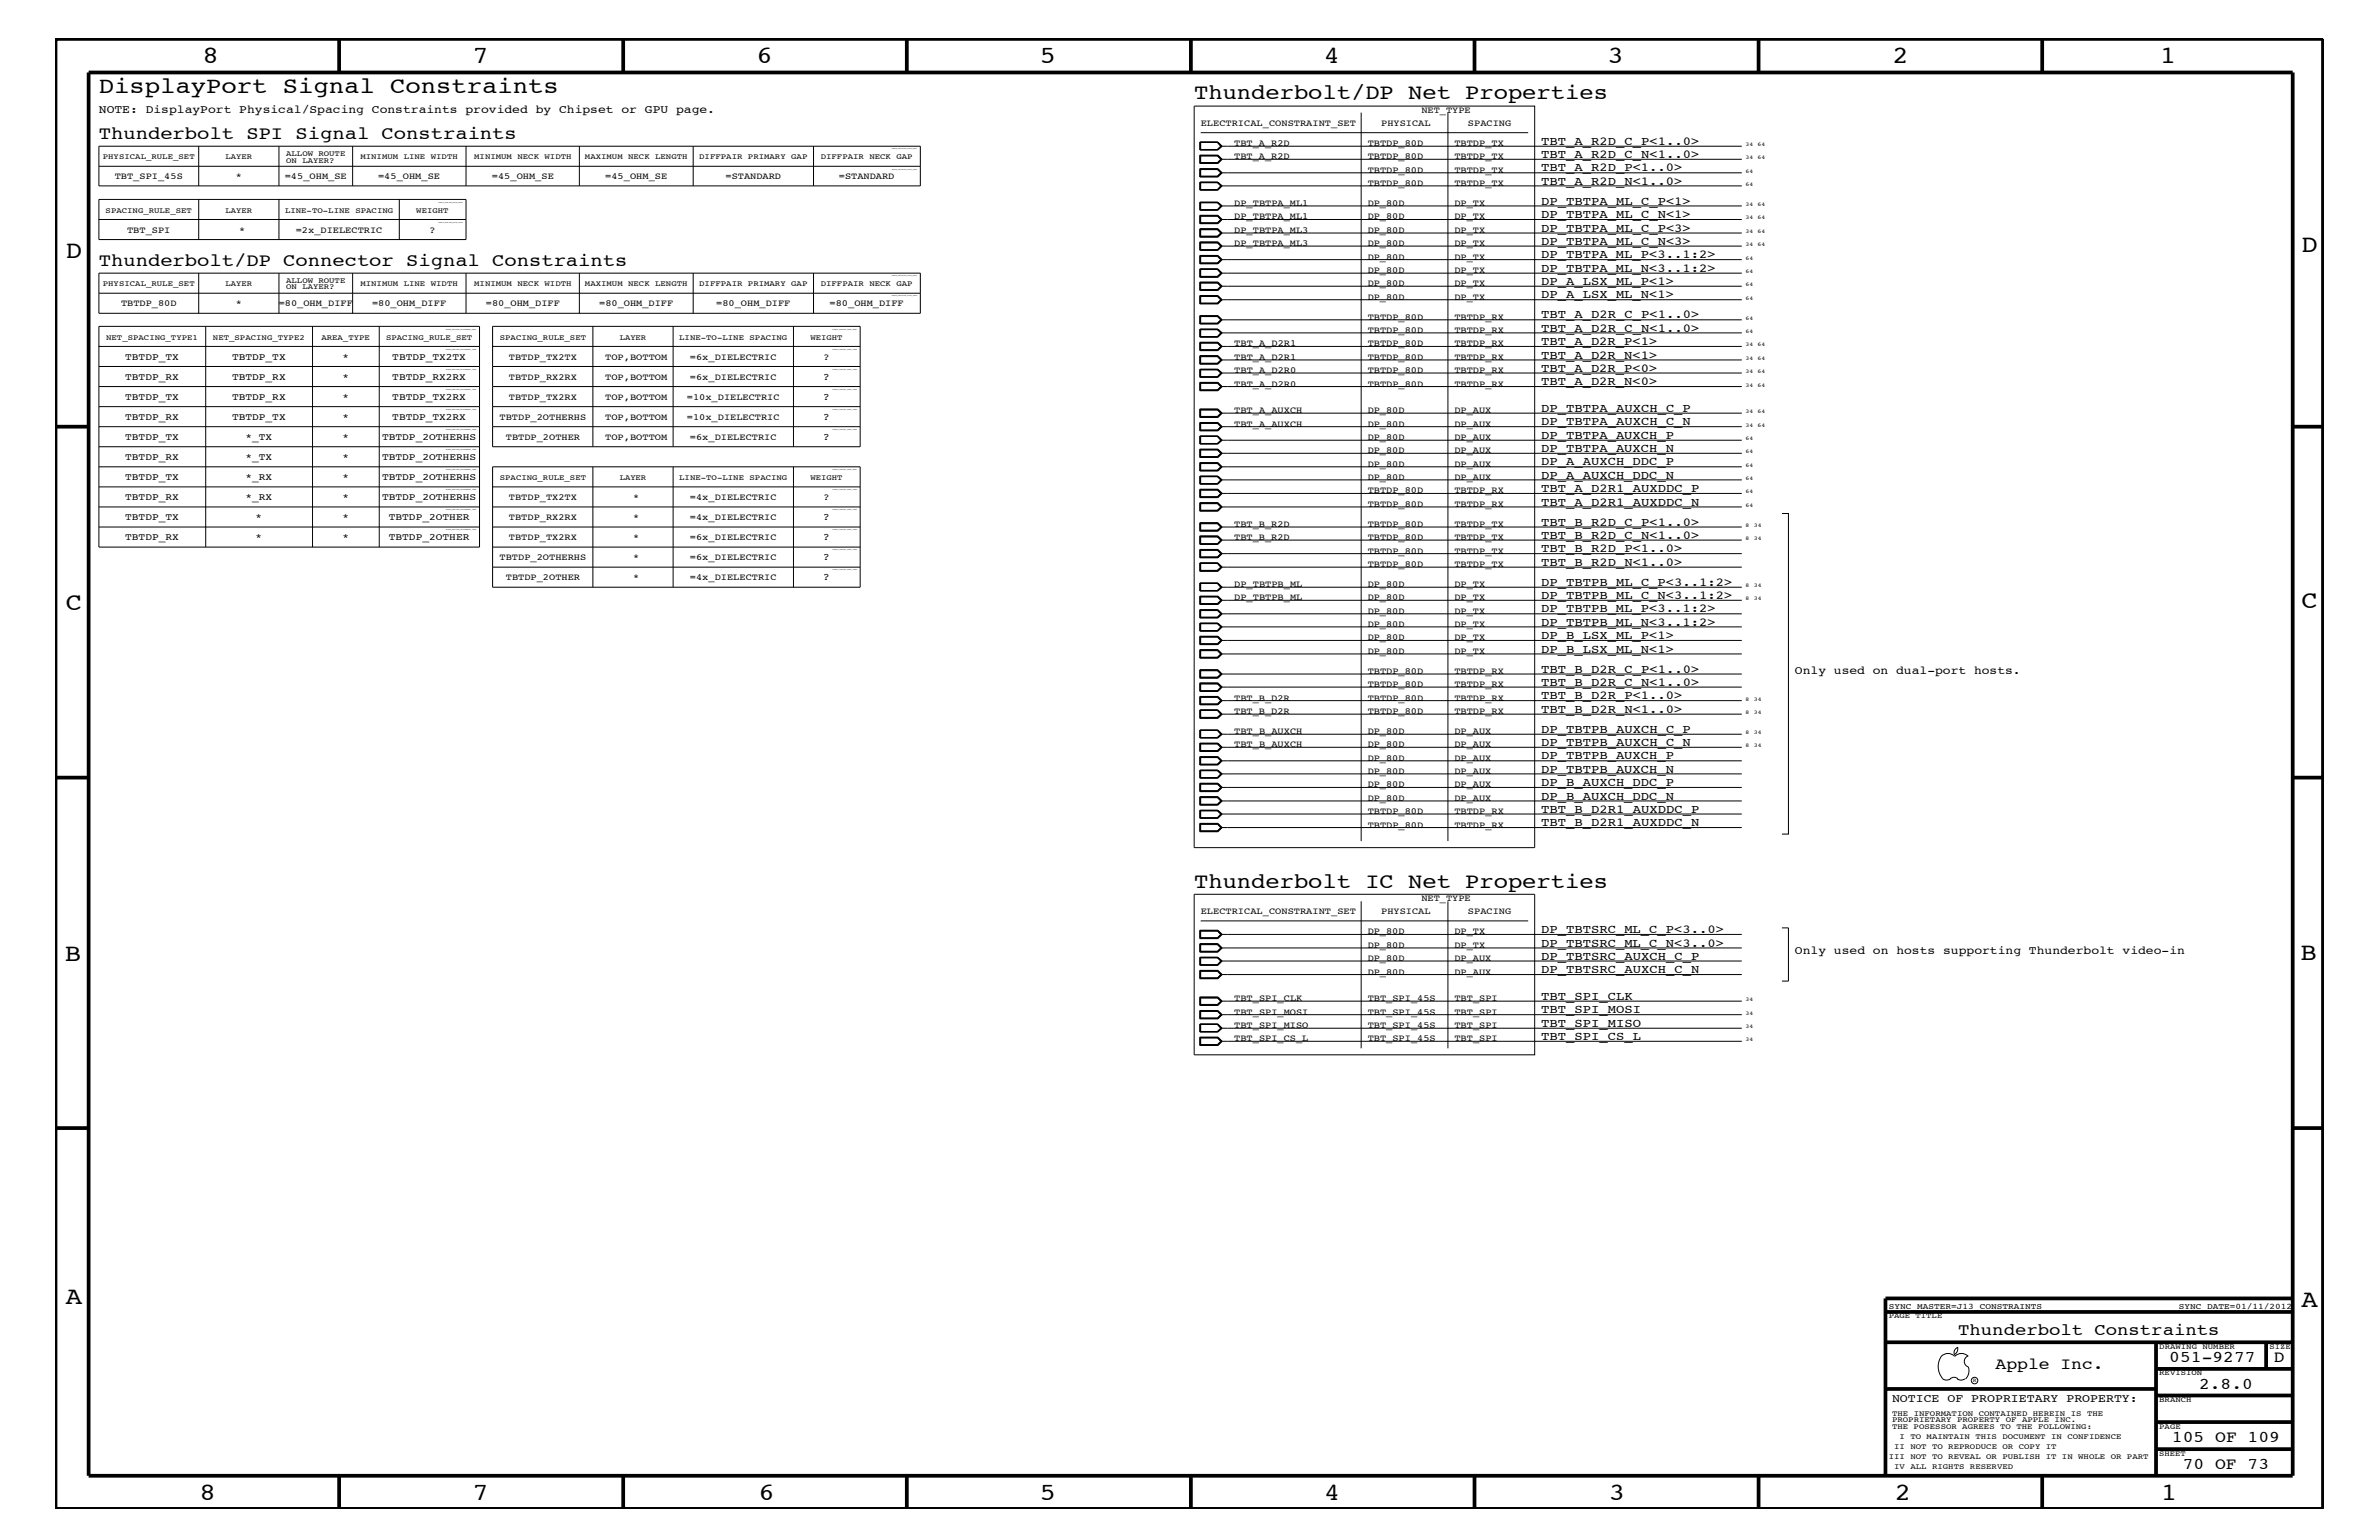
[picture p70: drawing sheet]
<svg xmlns="http://www.w3.org/2000/svg" width="432mm" height="279mm" viewBox="0 0 432 279" stroke-linecap="round" stroke-linejoin="round" font-family="sans-serif">
<defs><g id="words">
<g font-size="4.5">
<text x="36.7" y="11.5">8</text>
<text x="85.8" y="11.5">7</text>
<text x="137.3" y="11.5">6</text>
<text x="188.7" y="11.5">5</text>
<text x="240.3" y="11.5">4</text>
<text x="291.8" y="11.5">3</text>
<text x="343.5" y="11.5">2</text>
<text x="392" y="11.5">1</text>
<text x="11.9" y="46.8">D</text>
<text x="417.7" y="45.7">D</text>
<text x="11.9" y="110.6">C</text>
<text x="417.7" y="110.3">C</text>
<text x="11.8" y="174.3">B</text>
<text x="417.6" y="174.2">B</text>
<text x="11.9" y="236.7">A</text>
<text x="417.7" y="237.1">A</text>
<text x="36.2" y="272.1">8</text>
<text x="85.8" y="272.1">7</text>
<text x="137.7" y="272.1">6</text>
<text x="188.7" y="272.1">5</text>
<text x="240.4" y="272.1">4</text>
<text x="292" y="272.1">3</text>
<text x="343.9" y="272.1">2</text>
<text x="392.2" y="272.1">1</text>
</g>
<text font-size="4.1" x="17.9" y="16.8">DisplayPort Signal Constraints</text>
<g font-size="3.9">
<text x="216.7" y="18">Thunderbolt/DP Net Properties</text>
<text x="216.7" y="161.1">Thunderbolt IC Net Properties</text>
</g>
<g font-size="3.3">
<text x="17.9" y="25.3">Thunderbolt SPI Signal Constraints</text>
<text x="17.9" y="48.3">Thunderbolt/DP Connector Signal Constraints</text>
</g>
<g font-size="3">
<text x="355.4" y="242.3">Thunderbolt Constraints</text>
<text x="362.2" y="248.4">Apple Inc.</text>
<text x="393.7" y="247.1">051-9277</text>
<text x="399.2" y="252">2.8.0</text>
<text x="412.7" y="247.1">D</text>
<text x="394.2" y="261.6">105 OF 109</text>
<text x="396.2" y="266.6">70 OF 73</text>
</g>
<g font-size="2.2">
<text x="279.7" y="26.3">TBT_A_R2D_C_P&lt;1..0&gt;</text>
<text x="279.7" y="28.6">TBT_A_R2D_C_N&lt;1..0&gt;</text>
<text x="279.7" y="33.6">TBT_A_R2D_N&lt;1..0&gt;</text>
<text x="279.7" y="31.1">TBT_A_R2D_P&lt;1..0&gt;</text>
<text x="279.7" y="39.6">DP_TBTPA_ML_C_N&lt;1&gt;</text>
<text x="279.7" y="37.2">DP_TBTPA_ML_C_P&lt;1&gt;</text>
<text x="279.7" y="42">DP_TBTPA_ML_C_P&lt;3&gt;</text>
<text x="279.7" y="44.4">DP_TBTPA_ML_C_N&lt;3&gt;</text>
<text x="279.7" y="46.8">DP_TBTPA_ML_P&lt;3..1:2&gt;</text>
<text x="279.7" y="51.7">DP_A_LSX_ML_P&lt;1&gt;</text>
<text x="279.7" y="49.3">DP_TBTPA_ML_N&lt;3..1:2&gt;</text>
<text x="279.7" y="57.8">TBT_A_D2R_C_P&lt;1..0&gt;</text>
<text x="279.7" y="54.1">DP_A_LSX_ML_N&lt;1&gt;</text>
<text x="279.7" y="62.6">TBT_A_D2R_P&lt;1&gt;</text>
<text x="279.7" y="65.1">TBT_A_D2R_N&lt;1&gt;</text>
<text x="279.7" y="60.2">TBT_A_D2R_C_N&lt;1..0&gt;</text>
<text x="279.7" y="67.5">TBT_A_D2R_P&lt;0&gt;</text>
<text x="279.7" y="69.9">TBT_A_D2R_N&lt;0&gt;</text>
<text x="279.7" y="74.7">DP_TBTPA_AUXCH_C_P</text>
<text x="279.7" y="77.2">DP_TBTPA_AUXCH_C_N</text>
<text x="279.7" y="79.6">DP_TBTPA_AUXCH_P</text>
<text x="279.7" y="82">DP_TBTPA_AUXCH_N</text>
<text x="279.7" y="84.4">DP_A_AUXCH_DDC_P</text>
<text x="279.7" y="89.3">TBT_A_D2R1_AUXDDC_P</text>
<text x="279.7" y="86.9">DP_A_AUXCH_DDC_N</text>
<text x="279.7" y="91.7">TBT_A_D2R1_AUXDDC_N</text>
<text x="279.7" y="95.4">TBT_B_R2D_C_P&lt;1..0&gt;</text>
<text x="279.7" y="97.7">TBT_B_R2D_C_N&lt;1..0&gt;</text>
<text x="279.7" y="100.2">TBT_B_R2D_P&lt;1..0&gt;</text>
<text x="279.7" y="102.6">TBT_B_R2D_N&lt;1..0&gt;</text>
<text x="279.7" y="106.3">DP_TBTPB_ML_C_P&lt;3..1:2&gt;</text>
<text x="279.7" y="111.1">DP_TBTPB_ML_P&lt;3..1:2&gt;</text>
<text x="279.7" y="108.7">DP_TBTPB_ML_C_N&lt;3..1:2&gt;</text>
<text x="279.7" y="113.6">DP_TBTPB_ML_N&lt;3..1:2&gt;</text>
<text x="279.7" y="118.4">DP_B_LSX_ML_N&lt;1&gt;</text>
<text x="279.7" y="115.9">DP_B_LSX_ML_P&lt;1&gt;</text>
<text x="279.7" y="122">TBT_B_D2R_C_P&lt;1..0&gt;</text>
<text x="279.7" y="124.4">TBT_B_D2R_C_N&lt;1..0&gt;</text>
<text x="279.7" y="126.9">TBT_B_D2R_P&lt;1..0&gt;</text>
<text x="279.7" y="129.3">TBT_B_D2R_N&lt;1..0&gt;</text>
<text x="279.7" y="133">DP_TBTPB_AUXCH_C_P</text>
<text x="279.7" y="135.3">DP_TBTPB_AUXCH_C_N</text>
<text x="279.7" y="137.8">DP_TBTPB_AUXCH_P</text>
<text x="279.7" y="142.6">DP_B_AUXCH_DDC_P</text>
<text x="279.7" y="140.2">DP_TBTPB_AUXCH_N</text>
<text x="279.7" y="145.1">DP_B_AUXCH_DDC_N</text>
<text x="279.7" y="147.5">TBT_B_D2R1_AUXDDC_P</text>
<text x="279.7" y="149.9">TBT_B_D2R1_AUXDDC_N</text>
<text x="279.7" y="169.3">DP_TBTSRC_ML_C_P&lt;3..0&gt;</text>
<text x="279.7" y="171.7">DP_TBTSRC_ML_C_N&lt;3..0&gt;</text>
<text x="279.7" y="174.2">DP_TBTSRC_AUXCH_C_P</text>
<text x="279.7" y="176.6">DP_TBTSRC_AUXCH_C_N</text>
<text x="279.7" y="181.4">TBT_SPI_CLK</text>
<text x="279.7" y="183.8">TBT_SPI_MOSI</text>
<text x="279.7" y="186.3">TBT_SPI_MISO</text>
<text x="279.7" y="188.7">TBT_SPI_CS_L</text>
</g>
<g font-size="2.1">
<text x="17.9" y="20.4">NOTE: DisplayPort Physical/Spacing Constraints provided by Chipset or GPU page.</text>
<text x="325.8" y="122.3">Only used on dual-port hosts.</text>
<text x="325.8" y="173.2">Only used on hosts supporting Thunderbolt video-in</text>
<text x="343.4" y="254.4">NOTICE OF PROPRIETARY PROPERTY:</text>
</g>
<g font-size="1.9">
<text x="149.4" y="68.9">?</text>
<text x="149.4" y="72.6">?</text>
<text x="149.4" y="76.2">?</text>
<text x="149.4" y="79.9">?</text>
<text x="149.4" y="94.3">?</text>
<text x="149.4" y="98">?</text>
<text x="149.4" y="101.6">?</text>
<text x="149.4" y="105.3">?</text>
</g>
<g font-size="1.8">
<text x="22.7" y="65.3">TBTDP_TX</text>
<text x="42.1" y="65.3">TBTDP_TX</text>
<text x="62.1" y="65.3">*</text>
<text x="71.2" y="65.3">TBTDP_TX2TX</text>
<text x="22.7" y="68.9">TBTDP_RX</text>
<text x="42.1" y="68.9">TBTDP_RX</text>
<text x="62.1" y="68.9">*</text>
<text x="71.2" y="68.9">TBTDP_RX2RX</text>
<text x="22.7" y="72.6">TBTDP_TX</text>
<text x="22.7" y="76.2">TBTDP_RX</text>
<text x="42.1" y="76.2">TBTDP_TX</text>
<text x="42.1" y="72.6">TBTDP_RX</text>
<text x="62.1" y="72.6">*</text>
<text x="62.1" y="76.2">*</text>
<text x="71.2" y="72.6">TBTDP_TX2RX</text>
<text x="71.2" y="76.2">TBTDP_TX2RX</text>
<text x="22.7" y="79.9">TBTDP_TX</text>
<text x="22.7" y="83.5">TBTDP_RX</text>
<text x="44.6" y="79.9">*_TX</text>
<text x="44.6" y="83.5">*_TX</text>
<text x="62.1" y="79.9">*</text>
<text x="62.1" y="83.5">*</text>
<text x="69.3" y="79.9">TBTDP_2OTHERHS</text>
<text x="69.3" y="83.5">TBTDP_2OTHERHS</text>
<text x="22.7" y="87.1">TBTDP_TX</text>
<text x="44.6" y="87.1">*_RX</text>
<text x="62.1" y="87.1">*</text>
<text x="69.3" y="87.1">TBTDP_2OTHERHS</text>
<text x="22.7" y="94.3">TBTDP_TX</text>
<text x="22.7" y="90.7">TBTDP_RX</text>
<text x="44.6" y="90.7">*_RX</text>
<text x="46.4" y="94.3">*</text>
<text x="62.1" y="94.3">*</text>
<text x="62.1" y="90.7">*</text>
<text x="69.3" y="90.7">TBTDP_2OTHERHS</text>
<text x="70.6" y="94.3">TBTDP_2OTHER</text>
<text x="22.7" y="98">TBTDP_RX</text>
<text x="46.4" y="98">*</text>
<text x="62.1" y="98">*</text>
<text x="70.6" y="98">TBTDP_2OTHER</text>
</g>
<g font-size="1.7">
<text x="217.9" y="22.9">ELECTRICAL_CONSTRAINT_SET</text>
<text x="250.7" y="22.9">PHYSICAL</text>
<text x="258" y="20.4">NET_TYPE</text>
<text x="266.4" y="22.9">SPACING</text>
<text x="224" y="26.5">TBT_A_R2D</text>
<text x="224" y="28.9">TBT_A_R2D</text>
<text x="248.2" y="26.5">TBTDP_80D</text>
<text x="248.2" y="28.9">TBTDP_80D</text>
<text x="264" y="26.5">TBTDP_TX</text>
<text x="264" y="28.9">TBTDP_TX</text>
<text x="20.8" y="32.5">TBT_SPI_45S</text>
<text x="42.8" y="32.5">*</text>
<text x="51.7" y="32.5">=45_OHM_SE</text>
<text x="68.6" y="32.5">=45_OHM_SE</text>
<text x="89.3" y="32.5">=45_OHM_SE</text>
<text x="109.9" y="32.5">=45_OHM_SE</text>
<text x="131.7" y="32.5">=STANDARD</text>
<text x="152.3" y="32.5">=STANDARD</text>
<text x="248.2" y="33.7">TBTDP_80D</text>
<text x="248.2" y="31.4">TBTDP_80D</text>
<text x="264" y="33.7">TBTDP_TX</text>
<text x="264" y="31.4">TBTDP_TX</text>
<text x="224" y="39.8">DP_TBTPA_ML1</text>
<text x="224" y="37.4">DP_TBTPA_ML1</text>
<text x="248.2" y="39.8">DP_80D</text>
<text x="248.2" y="37.4">DP_80D</text>
<text x="264" y="39.8">DP_TX</text>
<text x="264" y="37.4">DP_TX</text>
<text x="23.1" y="42.3">TBT_SPI</text>
<text x="43.4" y="42.3">*</text>
<text x="53.7" y="42.3">=2x_DIELECTRIC</text>
<text x="77.9" y="42.3">?</text>
<text x="224" y="42.3">DP_TBTPA_ML3</text>
<text x="224" y="44.6">DP_TBTPA_ML3</text>
<text x="248.2" y="42.3">DP_80D</text>
<text x="248.2" y="44.6">DP_80D</text>
<text x="248.2" y="47.1">DP_80D</text>
<text x="264" y="42.3">DP_TX</text>
<text x="264" y="44.6">DP_TX</text>
<text x="264" y="47.1">DP_TX</text>
<text x="248.2" y="51.9">DP_80D</text>
<text x="248.2" y="49.6">DP_80D</text>
<text x="264" y="51.9">DP_TX</text>
<text x="264" y="49.6">DP_TX</text>
<text x="22" y="55.6">TBTDP_80D</text>
<text x="42.8" y="55.6">*</text>
<text x="50.6" y="55.6">=80_OHM_DIFF</text>
<text x="67.5" y="55.6">=80_OHM_DIFF</text>
<text x="88.2" y="55.6">=80_OHM_DIFF</text>
<text x="108.8" y="55.6">=80_OHM_DIFF</text>
<text x="130" y="55.6">=80_OHM_DIFF</text>
<text x="150.6" y="55.6">=80_OHM_DIFF</text>
<text x="248.2" y="58">TBTDP_80D</text>
<text x="248.2" y="54.4">DP_80D</text>
<text x="264" y="58">TBTDP_RX</text>
<text x="264" y="54.4">DP_TX</text>
<text x="92.4" y="65.3">TBTDP_TX2TX</text>
<text x="109.9" y="65.3">TOP,BOTTOM</text>
<text x="125.2" y="65.3">=6x_DIELECTRIC</text>
<text x="149.5" y="65.3">?</text>
<text x="224" y="62.9">TBT_A_D2R1</text>
<text x="224" y="65.3">TBT_A_D2R1</text>
<text x="248.2" y="62.9">TBTDP_80D</text>
<text x="248.2" y="65.3">TBTDP_80D</text>
<text x="248.2" y="60.4">TBTDP_80D</text>
<text x="264" y="62.9">TBTDP_RX</text>
<text x="264" y="65.3">TBTDP_RX</text>
<text x="264" y="60.4">TBTDP_RX</text>
<text x="92.4" y="68.9">TBTDP_RX2RX</text>
<text x="109.9" y="68.9">TOP,BOTTOM</text>
<text x="125.2" y="68.9">=6x_DIELECTRIC</text>
<text x="224" y="67.7">TBT_A_D2R0</text>
<text x="224" y="70.1">TBT_A_D2R0</text>
<text x="248.2" y="67.7">TBTDP_80D</text>
<text x="248.2" y="70.1">TBTDP_80D</text>
<text x="264" y="67.7">TBTDP_RX</text>
<text x="264" y="70.1">TBTDP_RX</text>
<text x="90.7" y="76.2">TBTDP_2OTHERHS</text>
<text x="92.4" y="72.6">TBTDP_TX2RX</text>
<text x="109.9" y="72.6">TOP,BOTTOM</text>
<text x="109.9" y="76.2">TOP,BOTTOM</text>
<text x="124.7" y="72.6">=10x_DIELECTRIC</text>
<text x="124.7" y="76.2">=10x_DIELECTRIC</text>
<text x="224" y="75">TBT_A_AUXCH</text>
<text x="224" y="77.4">TBT_A_AUXCH</text>
<text x="248.2" y="77.4">DP_80D</text>
<text x="248.2" y="75">DP_80D</text>
<text x="264" y="75">DP_AUX</text>
<text x="264" y="77.4">DP_AUX</text>
<text x="91.8" y="79.9">TBTDP_2OTHER</text>
<text x="109.9" y="79.9">TOP,BOTTOM</text>
<text x="125.2" y="79.9">=6x_DIELECTRIC</text>
<text x="248.2" y="79.9">DP_80D</text>
<text x="248.2" y="82.2">DP_80D</text>
<text x="264" y="79.9">DP_AUX</text>
<text x="264" y="82.2">DP_AUX</text>
<text x="248.2" y="87.1">DP_80D</text>
<text x="248.2" y="84.7">DP_80D</text>
<text x="248.2" y="89.5">TBTDP_80D</text>
<text x="264" y="89.5">TBTDP_RX</text>
<text x="264" y="87.1">DP_AUX</text>
<text x="264" y="84.7">DP_AUX</text>
<text x="92.4" y="90.7">TBTDP_TX2TX</text>
<text x="92.4" y="94.3">TBTDP_RX2RX</text>
<text x="114.9" y="90.7">*</text>
<text x="114.9" y="94.3">*</text>
<text x="125.2" y="90.7">=4x_DIELECTRIC</text>
<text x="125.2" y="94.3">=4x_DIELECTRIC</text>
<text x="149.5" y="90.7">?</text>
<text x="224" y="95.6">TBT_B_R2D</text>
<text x="248.2" y="92">TBTDP_80D</text>
<text x="248.2" y="95.6">TBTDP_80D</text>
<text x="264" y="95.6">TBTDP_TX</text>
<text x="264" y="92">TBTDP_RX</text>
<text x="90.7" y="101.6">TBTDP_2OTHERHS</text>
<text x="92.4" y="98">TBTDP_TX2RX</text>
<text x="114.9" y="98">*</text>
<text x="114.9" y="101.6">*</text>
<text x="125.2" y="98">=6x_DIELECTRIC</text>
<text x="125.2" y="101.6">=6x_DIELECTRIC</text>
<text x="224" y="98">TBT_B_R2D</text>
<text x="248.2" y="100.4">TBTDP_80D</text>
<text x="248.2" y="98">TBTDP_80D</text>
<text x="264" y="98">TBTDP_TX</text>
<text x="264" y="100.4">TBTDP_TX</text>
<text x="91.8" y="105.3">TBTDP_2OTHER</text>
<text x="114.9" y="105.3">*</text>
<text x="125.2" y="105.3">=4x_DIELECTRIC</text>
<text x="224" y="106.5">DP_TBTPB_ML</text>
<text x="248.2" y="102.9">TBTDP_80D</text>
<text x="248.2" y="106.5">DP_80D</text>
<text x="264" y="102.9">TBTDP_TX</text>
<text x="264" y="106.5">DP_TX</text>
<text x="224" y="108.9">DP_TBTPB_ML</text>
<text x="248.2" y="111.4">DP_80D</text>
<text x="248.2" y="108.9">DP_80D</text>
<text x="248.2" y="113.7">DP_80D</text>
<text x="264" y="111.4">DP_TX</text>
<text x="264" y="108.9">DP_TX</text>
<text x="264" y="113.7">DP_TX</text>
<text x="248.2" y="118.6">DP_80D</text>
<text x="248.2" y="116.2">DP_80D</text>
<text x="264" y="118.6">DP_TX</text>
<text x="264" y="116.2">DP_TX</text>
<text x="248.2" y="122.3">TBTDP_80D</text>
<text x="248.2" y="124.7">TBTDP_80D</text>
<text x="264" y="122.3">TBTDP_RX</text>
<text x="264" y="124.7">TBTDP_RX</text>
<text x="224" y="127.1">TBT_B_D2R</text>
<text x="224" y="129.6">TBT_B_D2R</text>
<text x="248.2" y="127.1">TBTDP_80D</text>
<text x="248.2" y="129.6">TBTDP_80D</text>
<text x="264" y="127.1">TBTDP_RX</text>
<text x="264" y="129.6">TBTDP_RX</text>
<text x="224" y="133.2">TBT_B_AUXCH</text>
<text x="224" y="135.6">TBT_B_AUXCH</text>
<text x="248.2" y="133.2">DP_80D</text>
<text x="248.2" y="135.6">DP_80D</text>
<text x="264" y="133.2">DP_AUX</text>
<text x="264" y="135.6">DP_AUX</text>
<text x="248.2" y="142.9">DP_80D</text>
<text x="248.2" y="138">DP_80D</text>
<text x="248.2" y="140.4">DP_80D</text>
<text x="264" y="142.9">DP_AUX</text>
<text x="264" y="138">DP_AUX</text>
<text x="264" y="140.4">DP_AUX</text>
<text x="248.2" y="145.3">DP_80D</text>
<text x="248.2" y="147.7">TBTDP_80D</text>
<text x="264" y="147.7">TBTDP_RX</text>
<text x="264" y="145.3">DP_AUX</text>
<text x="248.2" y="150.1">TBTDP_80D</text>
<text x="264" y="150.1">TBTDP_RX</text>
<text x="217.9" y="165.9">ELECTRICAL_CONSTRAINT_SET</text>
<text x="250.7" y="165.9">PHYSICAL</text>
<text x="258" y="163.5">NET_TYPE</text>
<text x="266.4" y="165.9">SPACING</text>
<text x="248.2" y="169.5">DP_80D</text>
<text x="248.2" y="172">DP_80D</text>
<text x="264" y="169.5">DP_TX</text>
<text x="264" y="172">DP_TX</text>
<text x="248.2" y="174.4">DP_80D</text>
<text x="248.2" y="176.8">DP_80D</text>
<text x="264" y="174.4">DP_AUX</text>
<text x="264" y="176.8">DP_AUX</text>
<text x="224" y="181.6">TBT_SPI_CLK</text>
<text x="224" y="184.1">TBT_SPI_MOSI</text>
<text x="248.2" y="184.1">TBT_SPI_45S</text>
<text x="248.2" y="181.6">TBT_SPI_45S</text>
<text x="264" y="181.6">TBT_SPI</text>
<text x="264" y="184.1">TBT_SPI</text>
<text x="224" y="186.5">TBT_SPI_MISO</text>
<text x="224" y="188.9">TBT_SPI_CS_L</text>
<text x="248.2" y="186.5">TBT_SPI_45S</text>
<text x="248.2" y="188.9">TBT_SPI_45S</text>
<text x="264" y="186.5">TBT_SPI</text>
<text x="264" y="188.9">TBT_SPI</text>
</g>
<g font-size="1.5">
<text x="342.8" y="237.4">SYNC_MASTER=J13_CONSTRAINTS</text>
<text x="395.5" y="237.4">SYNC_DATE=01/11/2012</text>
</g>
<g font-size="1.4">
<text x="18.7" y="28.9">PHYSICAL_RULE_SET</text>
<text x="40.9" y="28.9">LAYER</text>
<text x="51.9" y="28.3">ALLOW ROUTE</text>
<text x="51.9" y="29.5">ON LAYER?</text>
<text x="65.4" y="28.9">MINIMUM LINE WIDTH</text>
<text x="86.1" y="28.9">MINIMUM NECK WIDTH</text>
<text x="106.2" y="28.9">MAXIMUM NECK LENGTH</text>
<text x="126.9" y="28.9">DIFFPAIR PRIMARY GAP</text>
<text x="149" y="28.9">DIFFPAIR NECK GAP</text>
<text x="19.2" y="38.6">SPACING_RULE_SET</text>
<text x="40.9" y="38.6">LAYER</text>
<text x="51.7" y="38.6">LINE-TO-LINE SPACING</text>
<text x="75.6" y="38.6">WEIGHT</text>
<text x="18.7" y="51.9">PHYSICAL_RULE_SET</text>
<text x="40.9" y="51.9">LAYER</text>
<text x="51.9" y="51.3">ALLOW ROUTE</text>
<text x="51.9" y="52.5">ON LAYER?</text>
<text x="65.4" y="51.9">MINIMUM LINE WIDTH</text>
<text x="86.1" y="51.9">MINIMUM NECK WIDTH</text>
<text x="106.2" y="51.9">MAXIMUM NECK LENGTH</text>
<text x="126.9" y="51.9">DIFFPAIR PRIMARY GAP</text>
<text x="149" y="51.9">DIFFPAIR NECK GAP</text>
<text x="19.3" y="61.7">NET_SPACING_TYPE1</text>
<text x="38.7" y="61.7">NET_SPACING_TYPE2</text>
<text x="58.3" y="61.7">AREA_TYPE</text>
<text x="70.1" y="61.7">SPACING_RULE_SET</text>
<text x="90.7" y="61.7">SPACING_RULE_SET</text>
<text x="112.5" y="61.7">LAYER</text>
<text x="123.3" y="61.7">LINE-TO-LINE SPACING</text>
<text x="147.1" y="61.7">WEIGHT</text>
<text x="90.7" y="87.1">SPACING_RULE_SET</text>
<text x="112.5" y="87.1">LAYER</text>
<text x="123.3" y="87.1">LINE-TO-LINE SPACING</text>
<text x="147.1" y="87.1">WEIGHT</text>
<text x="342.8" y="239.2">PAGE TITLE</text>
<text x="391.9" y="244.7">DRAWING NUMBER</text>
<text x="411.9" y="244.7">SIZE</text>
<text x="391.9" y="249.5">REVISION</text>
<text x="343.4" y="256.8">THE INFORMATION CONTAINED HEREIN IS THE</text>
<text x="391.9" y="254.4">BRANCH</text>
<text x="343.4" y="258">PROPRIETARY PROPERTY OF APPLE INC.</text>
<text x="343.4" y="259.3">THE POSESSOR AGREES TO THE FOLLOWING:</text>
<text x="343.8" y="262.9">II NOT TO REPRODUCE OR COPY IT</text>
<text x="344.8" y="261.1">I TO MAINTAIN THIS DOCUMENT IN CONFIDENCE</text>
<text x="391.9" y="259.3">PAGE</text>
<text x="342.8" y="264.7">III NOT TO REVEAL OR PUBLISH IT IN WHOLE OR PART</text>
<text x="343.8" y="266.6">IV ALL RIGHTS RESERVED</text>
<text x="391.9" y="264.1">SHEET</text>
</g>
<g font-size="1">
<text x="316.8" y="26.5">34</text>
<text x="316.8" y="28.9">34</text>
<text x="319" y="26.5">64</text>
<text x="319" y="28.9">64</text>
<text x="316.8" y="33.7">64</text>
<text x="316.8" y="31.4">64</text>
<text x="316.8" y="39.8">34</text>
<text x="316.8" y="37.4">34</text>
<text x="319" y="39.8">64</text>
<text x="319" y="37.4">64</text>
<text x="316.8" y="42.3">34</text>
<text x="316.8" y="44.6">34</text>
<text x="316.8" y="47.1">64</text>
<text x="319" y="42.3">64</text>
<text x="319" y="44.6">64</text>
<text x="316.8" y="51.9">64</text>
<text x="316.8" y="49.6">64</text>
<text x="316.8" y="58">64</text>
<text x="316.8" y="54.4">64</text>
<text x="316.8" y="62.9">34</text>
<text x="316.8" y="65.3">34</text>
<text x="316.8" y="60.4">64</text>
<text x="319" y="62.9">64</text>
<text x="319" y="65.3">64</text>
<text x="316.8" y="67.7">34</text>
<text x="316.8" y="70.1">34</text>
<text x="319" y="67.7">64</text>
<text x="319" y="70.1">64</text>
<text x="316.8" y="75">34</text>
<text x="316.8" y="77.4">34</text>
<text x="319" y="75">64</text>
<text x="319" y="77.4">64</text>
<text x="316.8" y="79.9">64</text>
<text x="316.8" y="82.2">64</text>
<text x="316.8" y="84.7">64</text>
<text x="316.8" y="89.5">64</text>
<text x="316.8" y="87.1">64</text>
<text x="316.8" y="92">64</text>
<text x="316.8" y="95.6">8</text>
<text x="318.3" y="95.6">34</text>
<text x="316.8" y="98">8</text>
<text x="318.3" y="98">34</text>
<text x="316.8" y="106.5">8</text>
<text x="318.3" y="106.5">34</text>
<text x="316.8" y="108.9">8</text>
<text x="318.3" y="108.9">34</text>
<text x="316.8" y="127.1">8</text>
<text x="316.8" y="129.6">8</text>
<text x="318.3" y="127.1">34</text>
<text x="318.3" y="129.6">34</text>
<text x="316.8" y="133.2">8</text>
<text x="316.8" y="135.6">8</text>
<text x="318.3" y="133.2">34</text>
<text x="318.3" y="135.6">34</text>
<text x="316.8" y="181.6">34</text>
<text x="316.8" y="184.1">34</text>
<text x="316.8" y="186.5">34</text>
<text x="316.8" y="188.9">34</text>
<text x="358.1" y="250.7">R</text>
</g>
<g font-size=".3">
<text x="161.9" y="27.1">TABLE_PHYSICAL_RULE_HEAD</text>
<text x="161.9" y="30.8">TABLE_PHYSICAL_RULE_ITEM</text>
<text x="79.6" y="36.8">TABLE_SPACING_RULE_HEAD</text>
<text x="79.6" y="40.4">TABLE_SPACING_RULE_ITEM</text>
<text x="161.9" y="53.8">TABLE_PHYSICAL_RULE_ITEM</text>
<text x="161.9" y="50.2">TABLE_PHYSICAL_RULE_HEAD</text>
<text x="80.9" y="59.8">TABLE_SPACING_ASSIGNMENT_HEAD</text>
<text x="151.1" y="59.8">TABLE_SPACING_RULE_HEAD</text>
<text x="80.9" y="63.4">TABLE_SPACING_ASSIGNMENT_ITEM</text>
<text x="151.1" y="63.4">TABLE_SPACING_RULE_ITEM</text>
<text x="80.9" y="67.1">TABLE_SPACING_ASSIGNMENT_ITEM</text>
<text x="80.9" y="70.7">TABLE_SPACING_ASSIGNMENT_ITEM</text>
<text x="151.1" y="67.1">TABLE_SPACING_RULE_ITEM</text>
<text x="151.1" y="70.7">TABLE_SPACING_RULE_ITEM</text>
<text x="80.9" y="74.4">TABLE_SPACING_ASSIGNMENT_ITEM</text>
<text x="151.1" y="74.4">TABLE_SPACING_RULE_ITEM</text>
<text x="80.9" y="81.6">TABLE_SPACING_ASSIGNMENT_ITEM</text>
<text x="80.9" y="78">TABLE_SPACING_ASSIGNMENT_ITEM</text>
<text x="151.1" y="78">TABLE_SPACING_RULE_ITEM</text>
<text x="80.9" y="85.3">TABLE_SPACING_ASSIGNMENT_ITEM</text>
<text x="80.9" y="88.9">TABLE_SPACING_ASSIGNMENT_ITEM</text>
<text x="151.1" y="88.9">TABLE_SPACING_RULE_ITEM</text>
<text x="151.1" y="85.3">TABLE_SPACING_RULE_HEAD</text>
<text x="80.9" y="92.6">TABLE_SPACING_ASSIGNMENT_ITEM</text>
<text x="151.1" y="92.6">TABLE_SPACING_RULE_ITEM</text>
<text x="80.9" y="96.2">TABLE_SPACING_ASSIGNMENT_ITEM</text>
<text x="151.1" y="99.9">TABLE_SPACING_RULE_ITEM</text>
<text x="151.1" y="96.2">TABLE_SPACING_RULE_ITEM</text>
<text x="151.1" y="103.5">TABLE_SPACING_RULE_ITEM</text>
</g>
</g></defs>
<g fill="none" stroke="#000" stroke-width=".18">
<path d="M216.7 19.2h61.9v134.6h-61.9zM17.9 39.8v3.7h66.7v-7.3h-66.7v3.6h66.7M17.9 26.5h149.1v7.2h-149.1zM17.9 30.2h149.1M36.1 26.5v7.2M36.1 36.2v7.3M50.6 26.5v7.2M50.6 36.2v7.3M64 26.5v7.2M72.5 36.2v7.3M84.6 26.5v7.2M105.2 26.5v7.2"/>
<path d="M125.8 26.5v7.2M147.7 26.5v7.2M217.8 25.8h3.3l.7 .7-.7 .7h-3.3zM217.8 28.1h3.3l.7 .8-.7 .8h-3.3zM217.8 30.6h3.3l.7 .8-.7 .7h-3.3zM217.8 33h3.3l.7 .7-.7 .8h-3.3zM217.8 36.7h3.3l.7 .7-.7 .7h-3.3zM217.8 39.1h3.3l.7 .7-.7 .8h-3.3zM217.8 25.8v1.4M217.8 33v1.5M217.8 36.7v1.4M217.8 27.1h3.2"/>
<path d="M217.8 25.9h3.2M217.8 34.4h3.2M217.8 33.1h3.2M217.8 38h3.2M217.8 36.8h3.2M217.9 25.9v1.2M217.9 28.3h3.1l.6 .6-.6 .6h-3.1zM217.9 30.8h3.1l.6 .6-.6 .5h-3.1zM217.9 33.1v1.3M217.9 36.8v1.2M217.9 39.2h3.1l.6 .6-.6 .6h-3.1zM217.9 24.1h59.5"/>
<path d="M221 28.2h-3.2v1.5M221 30.7h-3.2v1.3h3.2M221 39.1h-3.2v1.4h3.2M221 25.9l.7 .6-.7 .6M221 25.8l.7 .7-.7 .7M221 25.9l.6 .6M221 28.2l.7 .7-.7 .7h-3.2M221 28.2l.7 .7-.7 .8M221 33.1l.7 .6-.7 .7M221 33l.7 .7-.7 .8M221 33.1l.6 .6M221 30.7l.7 .7-.7 .6"/>
<path d="M221 36.8l.7 .6-.7 .6M221 36.7l.7 .7-.7 .7M221 36.8l.6 .6M221 39.1l.7 .7-.7 .7M221.6 26.5l-.6 .6M221.6 26.5h94.5M221.6 28.9h94.5M221.6 33.7l-.6 .7M221.6 33.7h94.5M221.6 31.4h94.5M221.6 37.4l-.6 .6M221.6 37.4h94.5"/>
<path d="M221.6 39.8h94.5M247.1 20.4v132.2M262.8 20.4v132.2M17.9 49.6h149.1v7.2h-149.1zM17.9 53.2h149.1M36.1 49.6v7.2M37.3 59.2v40.1M50.6 49.6v7.2M56.7 59.2v40.1M64 49.6v7.2M68.8 59.2v40.1M84.6 49.6v7.2"/>
<path d="M105.2 49.6v7.2M107.6 59.2v21.9M122.2 59.2v21.9M125.8 49.6v7.2M144 59.2v21.9M147.7 49.6v7.2M217.8 41.5h3.3l.7 .8-.7 .7h-3.3zM217.8 43.9h3.3l.7 .7-.7 .8h-3.3zM217.8 46.3h3.3l.7 .8-.7 .8h-3.3zM217.8 48.8h3.3l.7 .8-.7 .7h-3.3zM217.8 51.2h3.3l.7 .7-.7 .8h-3.3zM217.8 53.6h3.3l.7 .8-.7 .7h-3.3z"/>
<path d="M217.8 57.3h3.3l.7 .7-.7 .8h-3.3zM217.8 59.7h3.3l.7 .7-.7 .8h-3.3zM217.8 41.5v1.5h3.2l.7-.7-.7-.8M217.8 45.4v-1.4h3.2l.7 .6-.7 .8M217.8 48.8v1.4h3.2l.7-.6-.7-.8M217.8 52.7v-1.4h3.2l.7 .6-.7 .8M217.8 59.7v1.5M217.8 59.8h3.2M217.8 50.2h3.2M217.8 48.9h3.2M217.8 51.3h3.2M217.8 42.9h3.2"/>
<path d="M217.8 41.6h3.2l.7 .7-.7 .6M217.8 45.3h3.2M217.8 44.1h3.2M217.9 44.1v1.2M217.9 46.5h3.1l.6 .6-.6 .6h-3.1zM217.9 48.9v1.3M217.9 51.3v1.2h3.1l.6-.6M217.9 53.8h3.1l.6 .6-.6 .6h-3.1zM217.9 57.4h3.1l.6 .6-.6 .6h-3.1zM217.9 59.8v1.3M221 46.4h-3.2v1.4h3.2M221 53.7h-3.2v1.4h3.2"/>
<path d="M221 57.3h-3.2v1.4h3.2M221 57.3l.7 .7-.7 .7M221 59.8l.7 .6-.7 .7M221 59.7l.7 .7-.7 .8M221 59.8l.6 .6M221 48.9l.7 .7-.7 .6M221 48.9l.6 .7M221 46.4l.7 .7-.7 .7M221 53.7l.7 .7-.7 .7M221 51.3l.7 .6-.7 .7h-3.2M221 51.3l.6 .6M221 44.1l.7 .5-.7 .7"/>
<path d="M221 44.1l.6 .5M221.6 42.3l-.6-.6h-3.1v1.2M221.6 58h94.5M221.6 49.6l-.6 .6M221.6 49.6h94.5M221.6 47.1h94.5M221.6 54.4h94.5M221.6 51.9h94.5M221.6 42.3l-.6 .6M221.6 42.3h94.5M221.6 44.6l-.6 .7M221.6 44.6h94.5"/>
<path d="M17.9 62.9v36.4h69.1v-40.1h-69.1v3.7h69.1M17.9 77.4h69.1M17.9 70.1h69.1M17.9 66.5h69.1M17.9 73.8h69.1M89.4 62.9v18.2h66.7v-21.9h-66.7v3.7h66.7M89.4 77.4h66.7M89.4 70.1h66.7M89.4 66.5h66.7M89.4 73.8h66.7M217.8 62.1h3.3l.7 .8-.7 .7h-3.3zM217.8 64.5h3.3l.7 .8-.7 .8h-3.3z"/>
<path d="M217.8 67h3.3l.7 .7-.7 .7h-3.3zM217.8 69.4h3.3l.7 .7-.7 .8h-3.3zM217.8 74.2h3.3l.7 .8-.7 .7h-3.3zM217.8 76.7h3.3l.7 .7-.7 .8h-3.3zM217.8 79.1h3.3l.7 .8-.7 .6h-3.3zM217.8 64.5v1.5h3.2M217.8 67v1.4M217.8 75.7v-1.4h3.2l.7 .7-.7 .7M217.8 79.1v1.4M217.8 74.4h3.2M217.8 64.6h3.2l.7 .7-.7 .7M217.8 61.1h3.2"/>
<path d="M217.8 79.2h3.2M217.8 68.4h3.2M217.8 67.1h3.2M217.9 62.3h3.1l.6 .6-.6 .5h-3.1zM217.9 64.7h3.1l.6 .6-.6 .6h-3.1zM217.9 67.1v1.3M217.9 69.5h3.1l.6 .6-.6 .6h-3.1zM217.9 74.4v1.2h3.1l.6-.6M217.9 76.8h3.1l.6 .6-.6 .6h-3.1zM217.9 79.2v1.3M221 62.2h-3.2v1.3h3.2M221 69.5h-3.2v1.3h3.2"/>
<path d="M221 76.7h-3.2v1.4h3.2M221 74.4l.7 .6-.7 .6h-3.2M221 74.4l.6 .6M221 76.7l.7 .7-.7 .7M221 62.2l.7 .7-.7 .6M221 64.5l.7 .8-.7 .7M221 79.2l.7 .7-.7 .6M221 79.1l.7 .8-.7 .6M221 79.2l.6 .7M221 67.1l.7 .6-.7 .7M221 67l.7 .7-.7 .7M221 67.1l.6 .6"/>
<path d="M221 69.5l.7 .6-.7 .7M221.6 75h94.5M221.6 77.4h94.5M221.6 62.9h94.5M221.6 65.3h94.5M221.6 60.4l-.6 .7M221.6 60.4h94.5M221.6 79.9l-.6 .6M221.6 79.9h94.5M221.6 67.7l-.6 .7M221.6 67.7h94.5M221.6 70.1h94.5"/>
<path d="M17.9 84.7h69.1M17.9 92h69.1M17.9 95.6h69.1M17.9 88.3h69.1M17.9 81.1h69.1M89.4 88.3v18.2h66.7v-21.8h-66.7v3.6h66.7M89.4 92h66.7M89.4 95.6h66.7M89.4 99.3h66.7M107.6 84.7v21.8M122.2 84.7v21.8M144 84.7v21.8"/>
<path d="M217.8 81.5h3.3l.7 .7-.7 .8h-3.3zM217.8 83.9h3.3l.7 .8-.7 .8h-3.3zM217.8 86.4h3.3l.7 .7-.7 .7h-3.3zM217.8 88.8h3.3l.7 .7-.7 .8h-3.3zM217.8 91.2h3.3l.7 .8-.7 .7h-3.3zM217.8 94.9h3.3l.7 .7-.7 .8h-3.3zM217.8 97.2h3.3l.7 .8-.7 .7h-3.3zM217.8 99.7h3.3l.7 .7-.7 .8h-3.3zM217.8 86.4v1.4M217.8 91.2v1.5h3.2M217.8 94.9v1.4h3.2l.7-.7-.7-.7M217.8 98.7v-1.4h3.2l.7 .7-.7 .7"/>
<path d="M217.8 87.7h3.2M217.8 86.5h3.2M217.8 91.3h3.2l.7 .7-.7 .7M217.8 80.5h3.2M217.8 96.2h3.2M217.8 94.9h3.2l.7 .7-.7 .6M217.8 98.7h3.2M217.8 97.4h3.2M217.9 81.6h3.1l.6 .6-.6 .6h-3.1zM217.9 84.1h3.1l.6 .6-.6 .6h-3.1zM217.9 86.5v1.2M217.9 88.9h3.1l.6 .6-.6 .6h-3.1z"/>
<path d="M217.9 91.4h3.1l.6 .6-.6 .6h-3.1zM217.9 97.4v1.3M217.9 99.9h3.1l.6 .5-.6 .6h-3.1zM221 81.6h-3.2v1.4M221 84h-3.2v1.4h3.2M221 88.8h-3.2v1.4h3.2M221 99.8h-3.2v1.3h3.2M221 86.5l.7 .6-.7 .6M221 86.4l.7 .7-.7 .7M221 86.5l.6 .6M221 84l.7 .7-.7 .7M221 88.8l.7 .7-.7 .7"/>
<path d="M221 91.2l.7 .8-.7 .7M221 81.6l.7 .6-.7 .7h-3.2M221 81.6l.7 .6-.7 .8M221 97.4l.7 .6-.7 .7M221 97.4l.6 .6M221 99.8l.7 .6-.7 .7M221.6 95.6l-.6-.6h-3.1v1.2M221.6 87.1l-.6 .6M221.6 87.1h94.5M221.6 84.7h94.5M221.6 89.5h94.5M221.6 92h94.5"/>
<path d="M221.6 82.2h94.5M221.6 95.6l-.6 .6M221.6 95.6h94.5M221.6 98l-.6 .7M221.6 98h94.5M323.4 93.2h1.2v58.1h-1.2M89.4 102.9h66.7M217.8 102.1h3.3l.7 .8-.7 .8h-3.3zM217.8 105.8h3.3l.7 .7-.7 .7h-3.3zM217.8 108.1h3.3l.7 .8-.7 .8h-3.3zM217.8 110.6h3.3l.7 .8-.7 .7h-3.3zM217.8 113.1h3.3l.7 .6-.7 .8h-3.3z"/>
<path d="M217.8 115.4h3.3l.7 .8-.7 .8h-3.3zM217.8 117.9h3.3l.7 .7-.7 .8h-3.3zM217.8 102.1v1.5h3.2l.7-.7-.7-.8M217.8 105.8v1.4M217.8 113.1v1.4M217.8 117.9v1.4h3.2M217.8 103.5h3.2M217.8 102.2h3.2M217.8 107.1h3.2M217.8 105.9h3.2M217.8 114.4h3.2M217.8 113.1h3.2"/>
<path d="M217.8 118h3.2l.7 .6-.7 .7M217.9 102.2v1.3M217.9 105.9v1.2M217.9 108.3h3.1l.6 .6-.6 .6h-3.1zM217.9 110.8h3.1l.6 .6-.6 .6h-3.1zM217.9 113.1v1.3M217.9 115.6h3.1l.6 .6-.6 .6h-3.1zM217.9 118.1h3.1l.6 .5-.6 .6h-3.1zM221 108.2h-3.2v1.5M221 110.7h-3.2v1.3h3.2M221 115.5h-3.2v1.4h3.2M221 102.2l.7 .7-.7 .6"/>
<path d="M221 102.2l.6 .7M221 110.7l.7 .7-.7 .6M221 105.9l.7 .6-.7 .6M221 105.8l.7 .7-.7 .7M221 105.9l.6 .6M221 108.2l.7 .7-.7 .7h-3.2M221 108.2l.7 .7-.7 .8M221 113.1l.7 .6-.7 .7M221 113.1l.7 .6-.7 .8M221 113.1l.6 .6M221 117.9l.7 .7-.7 .7M221 115.5l.7 .7-.7 .7"/>
<path d="M221.6 100.4h94.5M221.6 102.9l-.6 .6M221.6 102.9h94.5M221.6 111.4h94.5M221.6 106.5l-.6 .6M221.6 106.5h94.5M221.6 108.9h94.5M221.6 113.7l-.6 .7M221.6 113.7h94.5M221.6 118.6h94.5M221.6 116.2h94.5M217.8 121.5h3.3l.7 .8-.7 .7h-3.3z"/>
<path d="M217.8 123.9h3.3l.7 .8-.7 .7h-3.3zM217.8 126.4h3.3l.7 .7-.7 .8h-3.3zM217.8 128.8h3.3l.7 .8-.7 .7h-3.3zM217.8 132.4h3.3l.7 .8-.7 .7h-3.3zM217.8 134.8h3.3l.7 .8-.7 .7h-3.3zM217.8 137.3h3.3l.7 .7-.7 .8h-3.3zM217.8 139.7h3.3l.7 .7-.7 .8h-3.3zM217.8 121.5v1.5h3.2l.7-.7-.7-.8M217.8 125.4v-1.4h3.2l.7 .7-.7 .7M217.8 128.8v1.4h3.2l.7-.6-.7-.8M217.8 132.4v1.5M217.8 139.7v1.5"/>
<path d="M217.8 122.9h3.2M217.8 121.6h3.2l.7 .7-.7 .6M217.8 125.3h3.2M217.8 124.1h3.2M217.8 130.2h3.2M217.8 128.9h3.2M217.8 133.8h3.2M217.8 132.5h3.2M217.8 139.8h3.2M217.9 124.1v1.2M217.9 126.5h3.1l.6 .6-.6 .6h-3.1zM217.9 128.9v1.3"/>
<path d="M217.9 132.5v1.3M217.9 135h3.1l.6 .6-.6 .6h-3.1zM217.9 137.4h3.1l.6 .6-.6 .6h-3.1zM217.9 139.8v1.3M221 126.4h-3.2v1.4h3.2M221 134.9h-3.2v1.4M221 137.4h-3.2v1.3h3.2M221 124.1l.7 .6-.7 .6M221 124.1l.6 .6M221 126.4l.7 .7-.7 .7M221 128.9l.7 .7-.7 .6M221 128.9l.6 .7"/>
<path d="M221 132.5l.7 .7-.7 .6M221 132.4l.7 .8-.7 .7M221 132.5l.6 .7M221 134.9l.7 .7-.7 .7h-3.2M221 134.9l.7 .7-.7 .7M221 137.4l.7 .6-.7 .7M221 139.8l.7 .6-.7 .7M221 139.7l.7 .7-.7 .8M221 139.8l.6 .6M221.6 122.3l-.6-.6h-3.1v1.2M221.6 122.3l-.6 .6M221.6 122.3h94.5"/>
<path d="M221.6 124.7l-.6 .6M221.6 124.7h94.5M221.6 127.1h94.5M221.6 129.6l-.6 .6M221.6 129.6h94.5M221.6 133.2l-.6 .6M221.6 133.2h94.5M221.6 135.6h94.5M221.6 138h94.5M217.8 142.1h3.3l.7 .8-.7 .7h-3.3zM217.8 144.6h3.3l.7 .7-.7 .8h-3.3zM217.8 147h3.3l.7 .7-.7 .7h-3.3z"/>
<path d="M217.8 149.4h3.3l.7 .7-.7 .8h-3.3zM217.8 144.6v1.4h3.2M217.8 147v1.4M217.8 141.1h3.2M217.8 144.6h3.2l.7 .7-.7 .7M217.8 148.4h3.2M217.8 147.1h3.2M217.9 142.3h3.1l.6 .6-.6 .6h-3.1zM217.9 144.7h3.1l.6 .6-.6 .6h-3.1zM217.9 147.1v1.3M217.9 149.5h3.1l.6 .6-.6 .6h-3.1zM221 142.2h-3.2v1.3h3.2"/>
<path d="M221 149.5h-3.2v1.3h3.2M221 142.2l.7 .7-.7 .6M221 144.6l.7 .7-.7 .7M221 147.1l.7 .6-.7 .7M221 147l.7 .7-.7 .7M221 147.1l.6 .6M221 149.5l.7 .6-.7 .7M221.6 142.9h94.5M221.6 140.4l-.6 .7M221.6 140.4h94.5M221.6 145.3h94.5M221.6 147.7l-.6 .7"/>
<path d="M221.6 147.7h94.5M221.6 150.1h94.5M216.7 162.2h61.9v29.2h-61.9zM217.8 168.8h3.3l.7 .7-.7 .8h-3.3zM217.8 171.2h3.3l.7 .8-.7 .7h-3.3zM217.8 173.7h3.3l.7 .7-.7 .7h-3.3zM217.8 176.1h3.3l.7 .7-.7 .8h-3.3zM217.8 171.2v1.5h3.2M217.8 173.7v1.4M217.8 171.3h3.2l.7 .7-.7 .7M217.8 175h3.2M217.8 173.8h3.2"/>
<path d="M217.9 168.9h3.1l.6 .6-.6 .6h-3.1zM217.9 171.4h3.1l.6 .6-.6 .6h-3.1zM217.9 173.8v1.2M217.9 176.2h3.1l.6 .6-.6 .6h-3.1zM217.9 167.1h59.5M221 168.9h-3.2v1.3h3.2M221 176.1h-3.2v1.4h3.2M221 168.9l.7 .6-.7 .7M221 171.2l.7 .8-.7 .7M221 173.8l.7 .6-.7 .6M221 173.7l.7 .7-.7 .7M221 173.8l.6 .6"/>
<path d="M221 176.1l.7 .7-.7 .7M221.6 169.5h94.5M221.6 172h94.5M221.6 174.4l-.6 .6M221.6 174.4h94.5M221.6 176.8h94.5M247.1 163.5v26.7M262.8 163.5v26.7M323.4 168.3h1.2v9.7h-1.2M217.8 180.9h3.3l.7 .7-.7 .8h-3.3zM217.8 183.3h3.3l.7 .8-.7 .8h-3.3zM217.8 185.8h3.3l.7 .7-.7 .7h-3.3z"/>
<path d="M217.8 188.2h3.3l.7 .7-.7 .8h-3.3zM217.8 182.4v-1.4h3.2l.7 .6-.7 .8M217.8 185.8v1.4M217.8 181h3.2M217.8 187.1h3.2M217.8 185.9h3.2M217.9 181v1.2h3.1l.6-.6M217.9 183.5h3.1l.6 .6-.6 .6h-3.1zM217.9 185.9v1.2M217.9 188.3h3.1l.6 .6-.6 .6h-3.1zM221 181l.7 .6-.7 .7h-3.2M221 183.4h-3.2v1.4h3.2"/>
<path d="M221 188.2h-3.2v1.5M221 181l.6 .6M221 183.4l.7 .7-.7 .7M221 185.9l.7 .6-.7 .6M221 185.8l.7 .7-.7 .7M221 185.9l.6 .6M221 188.2l.7 .7-.7 .7h-3.2M221 188.2l.7 .7-.7 .8M221.6 181.6h94.5M221.6 184.1h94.5M221.6 186.5l-.6 .6M221.6 186.5h94.5"/>
<path d="M221.6 188.9h94.5M352.3 246.1a1.72 1.72 0 0 1 2.5 0 1.69 1.69 0 0 1 2.4 0M352.4 246a3.2 3.2 0 0 0 .4 4.3l.8 .1 .4-.2M354 250.2l.7-.3 .7 .3M355.2 250.2l.7 .2 .7-.2M355.3 244.4v.3a1.18 1.18 0 0 1-.6 1.1M355.4 244.4a.99 .99 0 0 0-.6 1.4M357.2 246a1.04 1.04 0 0 0-.7 1 1.04 1.04 0 0 0 .7 1M357.3 248l.1 .7a2.11 2.11 0 0 1-.6 1.5"/>
<circle cx="358.4" cy="250.5" r=".59"/>
</g>
<g fill="none" stroke="#000" stroke-width=".68" stroke-linecap="butt">
<path d="M10.1 7.1h411.5v266.7h-411.5zM16.1 13.2h400v254.5h-400zM61.6 7.1v6.1M113.1 7.1v6.1M164.6 7.1v6.1M216.2 7.1v6.1M267.6 7.1v6.1M319.2 7.1v6.1M370.7 7.1v6.1M10.1 77.4h6M416.1 77.4h5.5M10.1 141.1h6"/>
<path d="M416.1 141.1h5.5M10.1 204.7h6M416.1 204.7h5.5M342.2 238h73.9M416.1 235.6h-73.9v32.1M342.2 243.5h73.9M342.2 252h49.1M391.3 248.4h24.8M391.3 243.5v24.2M391.3 258h24.8M391.3 253.2h24.8M411.3 243.5v4.9"/>
<path d="M61.6 267.7v6.1M113.1 267.7v6.1M164.6 267.7v6.1M216.2 268v5.8M267.6 267.7v6.1M319.2 267.7v6.1M370.7 267.7v6.1M391.3 262.9h24.8"/>
</g>
<use href="#words"/>
</svg>
